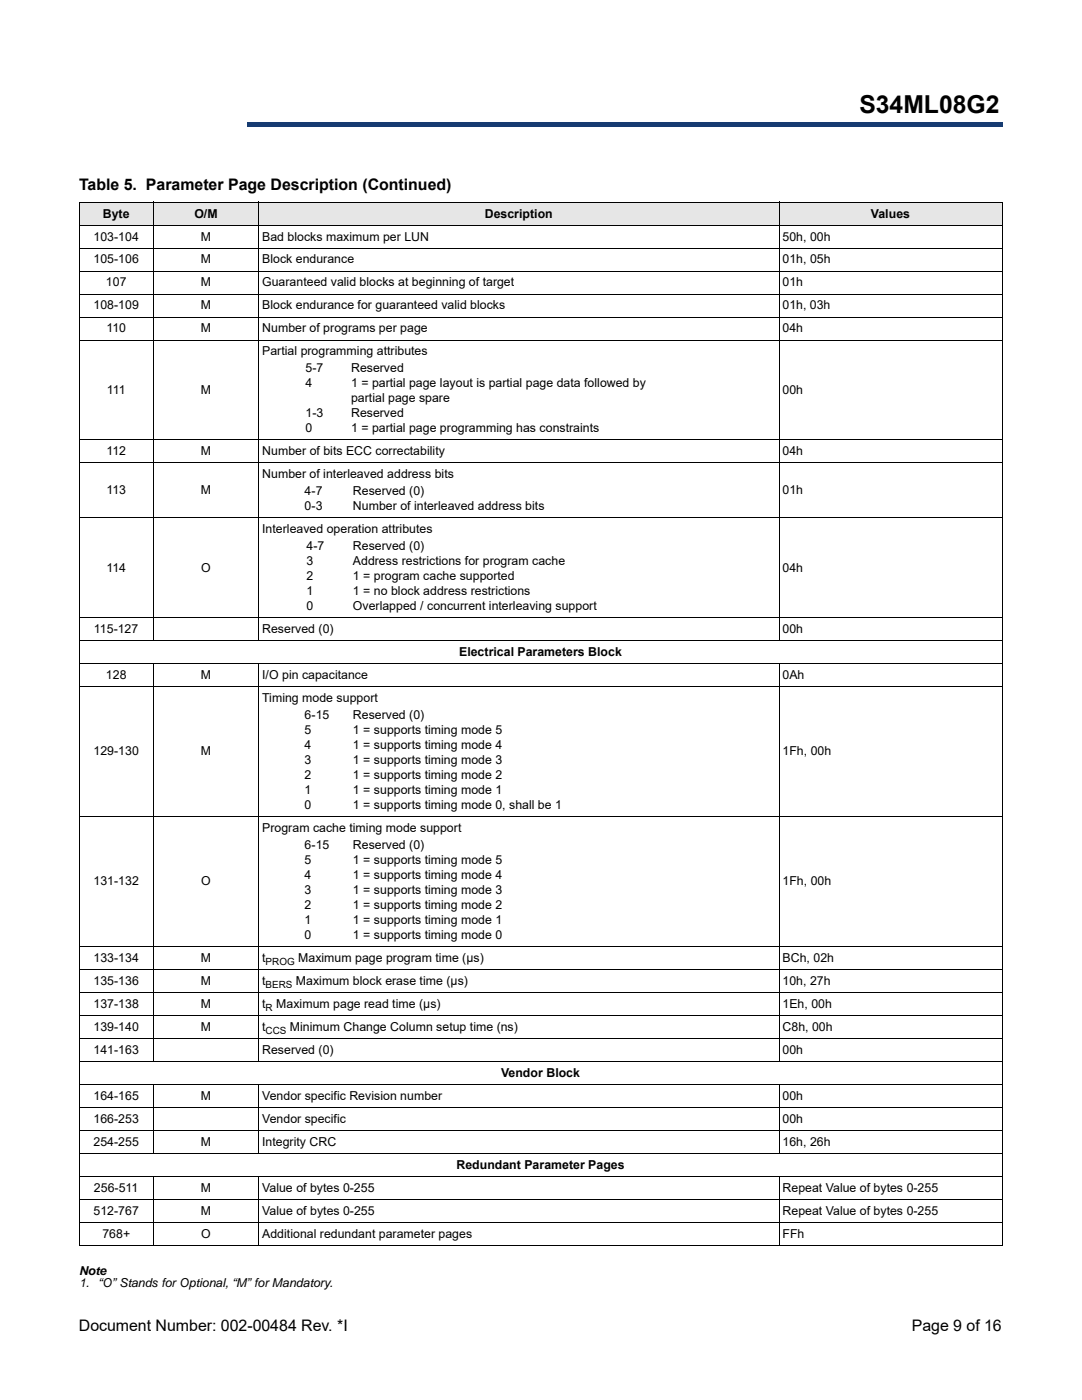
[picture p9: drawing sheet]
<svg xmlns="http://www.w3.org/2000/svg" width="216mm" height="279mm" viewBox="0 0 216 279" stroke-linecap="round" stroke-linejoin="round" font-family="sans-serif">
<defs><g id="words">
<text font-size="4.9" x="171.5" y="22.5">S34ML08G2</text>
<g font-size="3.2">
<text x="15.8" y="37.9">Table 5. Parameter Page Description (Continued)</text>
<text x="15.7" y="265.6">Document Number: 002-00484 Rev. *I</text>
<text x="181.9" y="265.6">Page 9 of 16</text>
</g>
<g font-size="2.5">
<text x="20.5" y="43.4">Byte</text>
<text x="38.8" y="43.4">O/M</text>
<text x="96.8" y="43.4">Description</text>
<text x="173.8" y="43.4">Values</text>
<text x="18.7" y="48">103-104</text>
<text x="18.7" y="52.6">105-106</text>
<text x="40.1" y="48">M</text>
<text x="40.1" y="52.6">M</text>
<text x="52.3" y="48">Bad blocks maximum per LUN</text>
<text x="52.3" y="52.6">Block endurance</text>
<text x="156.1" y="52.6">01h, 05h</text>
<text x="156.2" y="48">50h, 00h</text>
<text x="21.1" y="57.2">107</text>
<text x="40.1" y="57.2">M</text>
<text x="52.3" y="57.2">Guaranteed valid blocks at beginning of target</text>
<text x="156.1" y="57.2">01h</text>
<text x="18.7" y="61.8">108-109</text>
<text x="40.1" y="61.8">M</text>
<text x="52.3" y="61.8">Block endurance for guaranteed valid blocks</text>
<text x="156.1" y="61.8">01h, 03h</text>
<text x="21.2" y="66.3">110</text>
<text x="40.1" y="66.3">M</text>
<text x="52.3" y="70.9">Partial programming attributes</text>
<text x="52.3" y="66.3">Number of programs per page</text>
<text x="156.2" y="66.3">04h</text>
<text x="61" y="74.3">5-7</text>
<text x="61" y="77.3">4</text>
<text x="70.1" y="77.3">1 = partial page layout is partial page data followed by</text>
<text x="70.1" y="74.3">Reserved</text>
<text x="21.3" y="78.6">111</text>
<text x="40.1" y="78.6">M</text>
<text x="61" y="83.3">1-3</text>
<text x="70.1" y="83.3">Reserved</text>
<text x="70.1" y="80.3">partial page spare</text>
<text x="156.1" y="78.6">00h</text>
<text x="61" y="86.3">0</text>
<text x="70.1" y="86.3">1 = partial page programming has constraints</text>
<text x="21.2" y="90.9">112</text>
<text x="40.1" y="90.9">M</text>
<text x="52.3" y="95.4">Number of interleaved address bits</text>
<text x="52.3" y="90.9">Number of bits ECC correctability</text>
<text x="156.2" y="90.9">04h</text>
<text x="21.2" y="98.6">113</text>
<text x="40.1" y="98.6">M</text>
<text x="60.8" y="98.8">4-7</text>
<text x="60.8" y="101.8">0-3</text>
<text x="70.4" y="98.8">Reserved (0)</text>
<text x="70.4" y="101.8">Number of interleaved address bits</text>
<text x="156.1" y="98.6">01h</text>
<text x="52.3" y="106.4">Interleaved operation attributes</text>
<text x="61.2" y="109.7">4-7</text>
<text x="61.2" y="112.7">3</text>
<text x="70.4" y="112.7">Address restrictions for program cache</text>
<text x="70.4" y="109.7">Reserved (0)</text>
<text x="21.2" y="114.1">114</text>
<text x="40.2" y="114.1">O</text>
<text x="61.2" y="115.7">2</text>
<text x="61.2" y="118.7">1</text>
<text x="70.4" y="118.7">1 = no block address restrictions</text>
<text x="70.4" y="115.7">1 = program cache supported</text>
<text x="156.1" y="114.1">04h</text>
<text x="61.2" y="121.7">0</text>
<text x="70.4" y="121.7">Overlapped / concurrent interleaving support</text>
<text x="18.8" y="126.3">115-127</text>
<text x="52.3" y="126.3">Reserved (0)</text>
<text x="91.6" y="130.9">Electrical Parameters Block</text>
<text x="156.1" y="126.3">00h</text>
<text x="21.1" y="135.5">128</text>
<text x="40.1" y="135.5">M</text>
<text x="52.3" y="135.5">I/O pin capacitance</text>
<text x="156.1" y="135.5">0Ah</text>
<text x="52.3" y="140.1">Timing mode support</text>
<text x="60.8" y="143.4">6-15</text>
<text x="70.4" y="143.4">Reserved (0)</text>
<text x="60.8" y="146.4">5</text>
<text x="60.8" y="149.4">4</text>
<text x="70.4" y="146.4">1 = supports timing mode 5</text>
<text x="70.4" y="149.4">1 = supports timing mode 4</text>
<text x="18.7" y="150.7">129-130</text>
<text x="40.1" y="150.7">M</text>
<text x="60.8" y="152.4">3</text>
<text x="60.8" y="155.4">2</text>
<text x="70.4" y="152.4">1 = supports timing mode 3</text>
<text x="70.4" y="155.4">1 = supports timing mode 2</text>
<text x="156.1" y="150.7">1Fh, 00h</text>
<text x="60.8" y="158.4">1</text>
<text x="60.8" y="161.4">0</text>
<text x="70.4" y="161.4">1 = supports timing mode 0, shall be 1</text>
<text x="70.4" y="158.4">1 = supports timing mode 1</text>
<text x="52.3" y="166">Program cache timing mode support</text>
<text x="60.8" y="169.4">6-15</text>
<text x="60.8" y="172.4">5</text>
<text x="70.4" y="172.4">1 = supports timing mode 5</text>
<text x="70.4" y="169.4">Reserved (0)</text>
<text x="18.7" y="176.7">131-132</text>
<text x="40.2" y="176.7">O</text>
<text x="60.8" y="175.4">4</text>
<text x="60.8" y="178.3">3</text>
<text x="70.4" y="175.4">1 = supports timing mode 4</text>
<text x="70.4" y="178.3">1 = supports timing mode 3</text>
<text x="156.1" y="176.7">1Fh, 00h</text>
<text x="60.8" y="181.4">2</text>
<text x="60.8" y="184.4">1</text>
<text x="70.4" y="181.4">1 = supports timing mode 2</text>
<text x="70.4" y="184.4">1 = supports timing mode 1</text>
<text x="18.7" y="191.9">133-134</text>
<text x="40.1" y="191.9">M</text>
<text x="52.3" y="191.9">t</text>
<text x="59.5" y="191.9">Maximum page program time (µs)</text>
<text x="60.8" y="187.3">0</text>
<text x="70.4" y="187.3">1 = supports timing mode 0</text>
<text x="156.2" y="191.9">BCh, 02h</text>
<text x="18.7" y="196.5">135-136</text>
<text x="40.1" y="196.5">M</text>
<text x="52.3" y="196.5">t</text>
<text x="59.1" y="196.5">Maximum block erase time (µs)</text>
<text x="156.2" y="196.5">10h, 27h</text>
<text x="18.7" y="201.1">137-138</text>
<text x="40.1" y="201.1">M</text>
<text x="52.3" y="201.1">t</text>
<text x="55.1" y="201.1">Maximum page read time (µs)</text>
<text x="156.2" y="201.1">1Eh, 00h</text>
<text x="18.7" y="205.7">139-140</text>
<text x="40.1" y="205.7">M</text>
<text x="52.3" y="205.7">t</text>
<text x="57.8" y="205.7">Minimum Change Column setup time (ns)</text>
<text x="156.2" y="205.7">C8h, 00h</text>
<text x="18.7" y="210.3">141-163</text>
<text x="52.3" y="210.3">Reserved (0)</text>
<text x="100" y="214.9">Vendor Block</text>
<text x="156.1" y="210.3">00h</text>
<text x="18.7" y="219.5">164-165</text>
<text x="40.1" y="219.5">M</text>
<text x="52.3" y="219.5">Vendor specific Revision number</text>
<text x="156.2" y="219.5">00h</text>
<text x="18.7" y="224">166-253</text>
<text x="52.3" y="224">Vendor specific</text>
<text x="156.1" y="224">00h</text>
<text x="18.7" y="228.6">254-255</text>
<text x="40.1" y="228.6">M</text>
<text x="52.3" y="228.6">Integrity CRC</text>
<text x="91.1" y="233.2">Redundant Parameter Pages</text>
<text x="156.1" y="228.6">16h, 26h</text>
<text x="18.8" y="237.8">256-511</text>
<text x="40.1" y="237.8">M</text>
<text x="52.3" y="237.8">Value of bytes 0-255</text>
<text x="156.1" y="237.8">Repeat Value of bytes 0-255</text>
<text x="18.7" y="242.4">512-767</text>
<text x="40.1" y="242.4">M</text>
<text x="52.3" y="242.4">Value of bytes 0-255</text>
<text x="156.1" y="242.4">Repeat Value of bytes 0-255</text>
<text x="20.4" y="247">768+</text>
<text x="40.2" y="247">O</text>
<text x="52.3" y="247">Additional redundant parameter pages</text>
<text x="156.1" y="247">FFh</text>
<text x="15.8" y="254.4">Note</text>
<text x="15.8" y="256.9">1.</text>
<text x="19.6" y="256.9">“O” Stands for Optional, “M” for Mandatory.</text>
</g>
<g font-size="2">
<text x="53" y="192.6">PROG</text>
<text x="53" y="197.1">BERS</text>
<text x="53" y="201.7">R</text>
<text x="53" y="206.3">CCS</text>
</g>
</g></defs>
<path d="M49.5 24.4h150.4v.9h-150.4z" fill="#163b71"/>
<path d="M49.5 24.4h150.5" fill="none" stroke="#163b71" stroke-width=".2"/>
<path d="M199.9 24.4h.1v1h-.1z" fill="#163b71"/>
<path d="M49.4 25.3h150.5" fill="none" stroke="#163b71" stroke-width=".2"/>
<path d="M49.4 24.3h.2v1h-.2z" fill="#163b71"/>
<g fill="#e6e6e6">
<path d="M15.8 40.3h14.8v4.6h-14.8z"/>
<path d="M30.6 40.3h21v4.6h-21z"/>
<path d="M51.6 40.3h103.8v4.6h-103.8z"/>
<path d="M155.4 40.3h44.5v4.6h-44.5z"/>
</g>
<g fill="none" stroke="#000" stroke-width=".2">
<path d="M15.7 40.3h184.3M15.7 44.9h184.3M15.7 49.5h184.3M15.7 54.1h184.3M15.7 58.7h184.3M15.8 40.4v208M30.6 40.3v87.6M51.6 40.3v87.6M155.4 40.3v87.6M199.9 40.4v208M15.7 63.3h184.3M15.7 67.9h184.3"/>
<path d="M15.7 87.8h184.3M15.7 92.4h184.3M15.7 103.3h184.3M15.7 123.3h184.3M15.7 127.8h184.3M15.7 132.4h184.3M15.7 137h184.3M30.6 132.3v79.6M51.6 132.3v79.6M155.4 132.3v79.6M15.7 162.9h184.3M15.7 188.9h184.3"/>
<path d="M15.7 193.5h184.3M15.7 198.1h184.3M15.7 202.6h184.3M15.7 207.2h184.3M15.7 211.8h184.3M15.7 216.4h184.3M30.6 216.3v14M51.6 216.3v14M155.4 216.3v14M15.7 221h184.3M15.7 225.6h184.3M15.7 230.1h184.3"/>
<path d="M15.7 234.7h184.3M15.7 239.3h184.3M30.6 234.7v13.9M51.6 234.7v13.9M155.4 234.7v13.9M15.7 243.9h184.3M15.7 248.5h184.3"/>
</g>
<use href="#words"/>
</svg>
